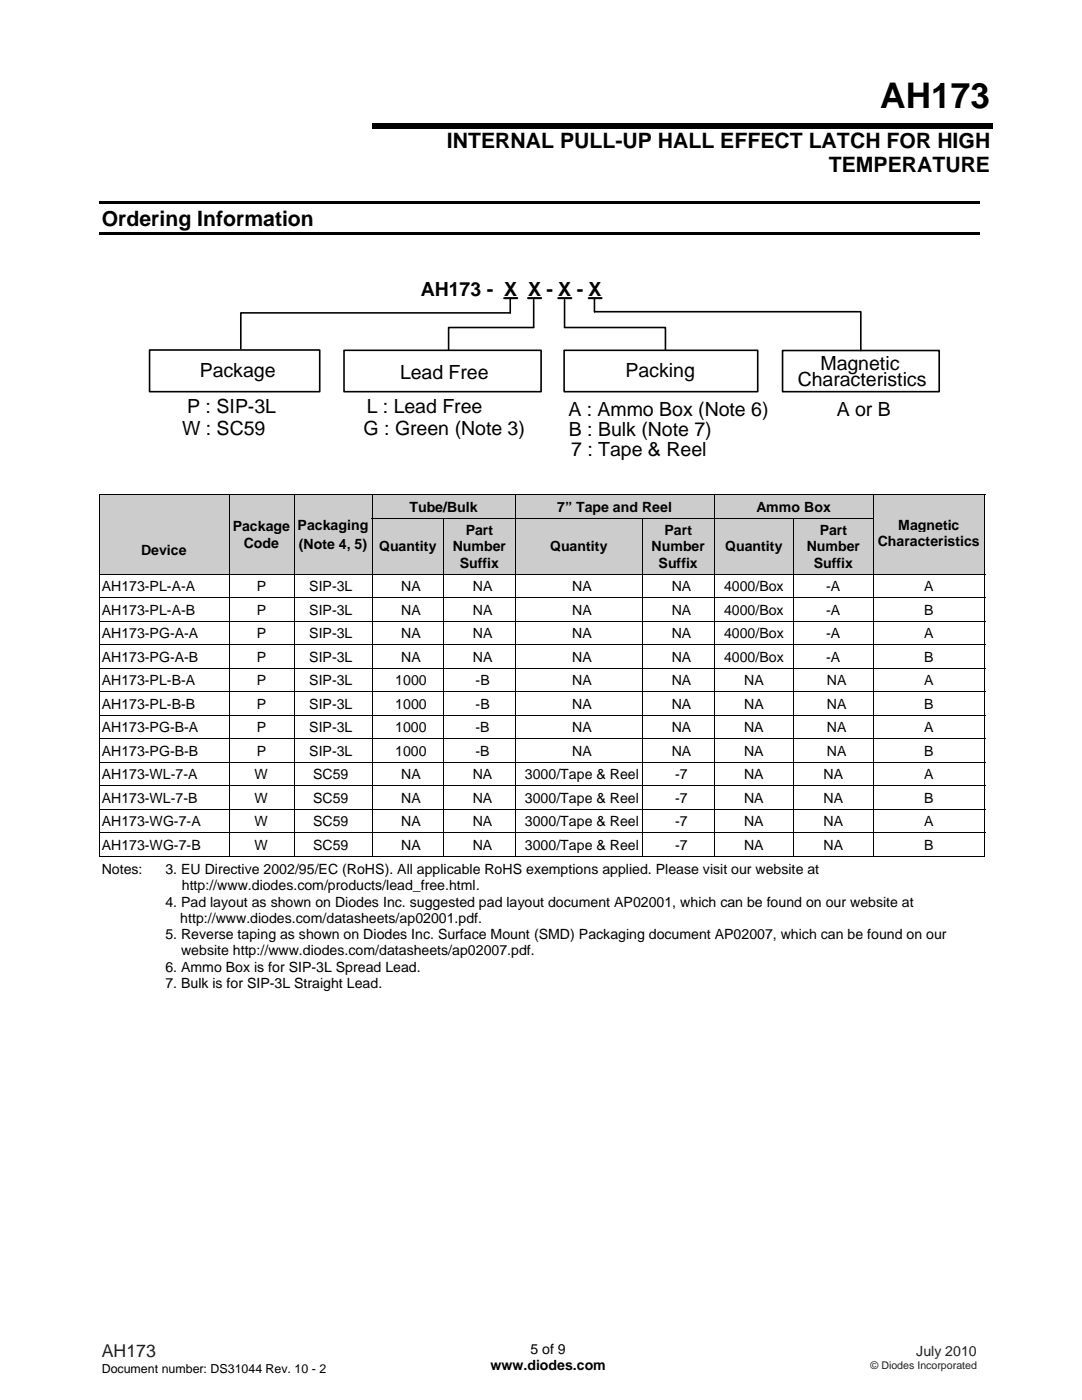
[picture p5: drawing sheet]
<svg xmlns="http://www.w3.org/2000/svg" width="216mm" height="279mm" viewBox="0 0 216 279" stroke-linecap="round" stroke-linejoin="round" font-family="sans-serif">
<defs><g id="words">
<text font-size="7" x="175.6" y="21.6">AH173</text>
<g font-size="4.2">
<text x="89.2" y="29.5">INTERNAL PULL-UP HALL EFFECT LATCH FOR HIGH</text>
<text x="165.4" y="34.4">TEMPERATURE</text>
<text x="20.3" y="45">Ordering Information</text>
</g>
<g font-size="3.9">
<text x="83.9" y="59.1">AH173 - X X - X - X</text>
<text x="39.9" y="75.3">Package</text>
<text x="79.8" y="75.6">Lead Free</text>
<text x="124.8" y="75.1">Packing</text>
<text x="159.2" y="77.1">Characteristics</text>
<text x="163.7" y="73.8">Magnetic</text>
<text x="37.4" y="82.4">P : SIP-3L</text>
<text x="73.2" y="82.5">L : Lead Free</text>
<text x="113.4" y="83">A : Ammo Box (Note 6)</text>
<text x="167" y="83">A or B</text>
<text x="36.3" y="86.9">W : SC59</text>
<text x="72.6" y="86.8">G : Green (Note 3)</text>
<text x="113.5" y="87">B : Bulk (Note 7)</text>
<text x="114" y="90.9">7 : Tape &amp; Reel</text>
</g>
<text font-size="3.5" fill="#231f20" x="20.3" y="270.9">AH173</text>
<g font-size="2.8">
<text x="46.4" y="106">Package</text>
<text x="59.4" y="105.7">Packaging</text>
<text x="81.7" y="102.1">Tube/Bulk</text>
<text x="92.9" y="106.8">Part</text>
<text x="111.2" y="102.1">7” Tape and Reel</text>
<text x="132.6" y="106.8">Part</text>
<text x="150.9" y="102.1">Ammo Box</text>
<text x="163.6" y="106.8">Part</text>
<text x="179.2" y="105.7">Magnetic</text>
<text x="28.2" y="110.8">Device</text>
<text x="48.6" y="109.3">Code</text>
<text x="59.6" y="109.6">(Note 4, 5)</text>
<text x="75.6" y="110">Quantity</text>
<text x="90.3" y="110">Number</text>
<text x="91.7" y="113.3">Suffix</text>
<text x="109.8" y="110">Quantity</text>
<text x="130" y="110">Number</text>
<text x="131.4" y="113.3">Suffix</text>
<text x="144.7" y="110">Quantity</text>
<text x="161" y="110">Number</text>
<text x="162.4" y="113.3">Suffix</text>
<text x="175.2" y="108.9">Characteristics</text>
<text x="20.3" y="118">AH173-PL-A-A</text>
<text x="51.2" y="118">P</text>
<text x="61.7" y="118">SIP-3L</text>
<text x="80.1" y="118">NA</text>
<text x="94.4" y="118">NA</text>
<text x="114.2" y="118">NA</text>
<text x="134" y="118">NA</text>
<text x="144.5" y="118">4000/Box</text>
<text x="164.9" y="118">-A</text>
<text x="184.4" y="118">A</text>
<text x="20.3" y="122.6">AH173-PL-A-B</text>
<text x="51.2" y="122.6">P</text>
<text x="61.7" y="122.6">SIP-3L</text>
<text x="80.1" y="122.6">NA</text>
<text x="94.4" y="122.6">NA</text>
<text x="114.2" y="122.6">NA</text>
<text x="134" y="122.6">NA</text>
<text x="144.5" y="122.6">4000/Box</text>
<text x="164.9" y="122.6">-A</text>
<text x="184.4" y="122.6">B</text>
<text x="20.3" y="127.3">AH173-PG-A-A</text>
<text x="51.2" y="127.3">P</text>
<text x="61.7" y="127.3">SIP-3L</text>
<text x="80.1" y="127.3">NA</text>
<text x="94.4" y="127.3">NA</text>
<text x="114.2" y="127.3">NA</text>
<text x="134" y="127.3">NA</text>
<text x="144.5" y="127.3">4000/Box</text>
<text x="164.9" y="127.3">-A</text>
<text x="184.4" y="127.3">A</text>
<text x="20.3" y="132">AH173-PG-A-B</text>
<text x="20.3" y="136.7">AH173-PL-B-A</text>
<text x="51.2" y="136.7">P</text>
<text x="51.2" y="132">P</text>
<text x="61.7" y="136.7">SIP-3L</text>
<text x="61.7" y="132">SIP-3L</text>
<text x="78.9" y="136.7">1000</text>
<text x="80.1" y="132">NA</text>
<text x="94.4" y="132">NA</text>
<text x="94.9" y="136.7">-B</text>
<text x="114.2" y="132">NA</text>
<text x="114.2" y="136.7">NA</text>
<text x="134" y="132">NA</text>
<text x="134" y="136.7">NA</text>
<text x="144.5" y="132">4000/Box</text>
<text x="148.5" y="136.7">NA</text>
<text x="164.9" y="132">-A</text>
<text x="165" y="136.7">NA</text>
<text x="184.4" y="132">B</text>
<text x="184.4" y="136.7">A</text>
<text x="20.3" y="141.4">AH173-PL-B-B</text>
<text x="51.2" y="141.4">P</text>
<text x="61.7" y="141.4">SIP-3L</text>
<text x="78.9" y="141.4">1000</text>
<text x="94.9" y="141.4">-B</text>
<text x="114.2" y="141.4">NA</text>
<text x="134" y="141.4">NA</text>
<text x="148.5" y="141.4">NA</text>
<text x="165" y="141.4">NA</text>
<text x="184.4" y="141.4">B</text>
<text x="20.3" y="146.1">AH173-PG-B-A</text>
<text x="51.2" y="146.1">P</text>
<text x="61.7" y="146.1">SIP-3L</text>
<text x="78.9" y="146.1">1000</text>
<text x="94.9" y="146.1">-B</text>
<text x="114.2" y="146.1">NA</text>
<text x="134" y="146.1">NA</text>
<text x="148.5" y="146.1">NA</text>
<text x="165" y="146.1">NA</text>
<text x="184.4" y="146.1">A</text>
<text x="20.3" y="150.8">AH173-PG-B-B</text>
<text x="20.3" y="155.5">AH173-WL-7-A</text>
<text x="50.8" y="155.5">W</text>
<text x="51.2" y="150.8">P</text>
<text x="61.7" y="150.8">SIP-3L</text>
<text x="62.5" y="155.5">SC59</text>
<text x="78.9" y="150.8">1000</text>
<text x="80" y="155.5">NA</text>
<text x="94.3" y="155.5">NA</text>
<text x="94.9" y="150.8">-B</text>
<text x="104.7" y="155.5">3000/Tape &amp; Reel</text>
<text x="114.2" y="150.8">NA</text>
<text x="134" y="150.8">NA</text>
<text x="134.7" y="155.5">-7</text>
<text x="148.5" y="155.5">NA</text>
<text x="148.5" y="150.8">NA</text>
<text x="164.3" y="155.5">NA</text>
<text x="165" y="150.8">NA</text>
<text x="184.4" y="155.5">A</text>
<text x="184.4" y="150.8">B</text>
<text x="20.3" y="160.2">AH173-WL-7-B</text>
<text x="50.8" y="160.2">W</text>
<text x="62.5" y="160.2">SC59</text>
<text x="80" y="160.2">NA</text>
<text x="94.3" y="160.2">NA</text>
<text x="104.7" y="160.2">3000/Tape &amp; Reel</text>
<text x="134.7" y="160.2">-7</text>
<text x="148.5" y="160.2">NA</text>
<text x="164.3" y="160.2">NA</text>
<text x="184.4" y="160.2">B</text>
<text x="20.3" y="164.9">AH173-WG-7-A</text>
<text x="50.8" y="164.9">W</text>
<text x="62.5" y="164.9">SC59</text>
<text x="80.1" y="164.9">NA</text>
<text x="94.3" y="164.9">NA</text>
<text x="104.7" y="164.9">3000/Tape &amp; Reel</text>
<text x="134.7" y="164.9">-7</text>
<text x="148.5" y="164.9">NA</text>
<text x="164.3" y="164.9">NA</text>
<text x="184.4" y="164.9">A</text>
<text x="20.3" y="169.6">AH173-WG-7-B</text>
<text x="50.8" y="169.6">W</text>
<text x="62.5" y="169.6">SC59</text>
<text x="80.1" y="169.6">NA</text>
<text x="94.3" y="169.6">NA</text>
<text x="104.7" y="169.6">3000/Tape &amp; Reel</text>
<text x="134.7" y="169.6">-7</text>
<text x="148.5" y="169.6">NA</text>
<text x="164.3" y="169.6">NA</text>
<text x="184.4" y="169.6">B</text>
<text x="20.3" y="174.5">Notes:</text>
<text x="33" y="174.5">3. EU Directive 2002/95/EC (RoHS). All applicable RoHS exemptions applied. Please visit our website at</text>
<text x="36.3" y="177.7">http://www.diodes.com/products/lead_free.html.</text>
<text x="33" y="181">4. Pad layout as shown on Diodes Inc. suggested pad layout document AP02001, which can be found on our website at</text>
<text x="36" y="184.2">http://www.diodes.com/datasheets/ap02001.pdf.</text>
<text x="33" y="187.5">5. Reverse taping as shown on Diodes Inc. Surface Mount (SMD) Packaging document AP02007, which can be found on our</text>
<text x="36.1" y="190.7">website http://www.diodes.com/datasheets/ap02007.pdf.</text>
<text x="33" y="193.9">6. Ammo Box is for SIP-3L Spread Lead.</text>
<text x="33" y="197.2">7. Bulk is for SIP-3L Straight Lead.</text>
<text x="97.9" y="273.5">www.diodes.com</text>
<text x="105.8" y="270.2">5 of 9</text>
</g>
<text font-size="2.8" fill="#231f20" x="182.8" y="270.6">July 2010</text>
<text font-size="2.5" x="20.3" y="274">Document number: DS31044 Rev. 10 - 2</text>
<text font-size="2.1" fill="#231f20" x="173.7" y="273.2">© Diodes Incorporated</text>
</g></defs>
<path d="M74.3 24.5h123.8v1.1h-123.8zM19.8 40.2h175.6v.5h-175.6zM19.8 46.3h175.6v.5h-175.6z" fill="#000"/>
<path d="M100.6 59.5h2.6M105.4 59.5h2.6M111.4 59.5h2.6M117.5 59.5h2.5" fill="none" stroke="#000" stroke-width=".42"/>
<path d="M106.5 59.8v5.6h-17v4.5M112.6 59.8v5.6h20.2v4.5M29.8 69.8h34v8.4h-34zM68.6 69.9h39.4v8.3h-39.4zM112.6 69.9h38.6v8.3h-38.6z" fill="none" stroke="#000" stroke-width=".32"/>
<path d="M156.1 70h28.1v8.2h-28.1z" fill="#fff"/>
<path d="M101.8 59.7v2.7h-53.8v7.2M118.6 59.5v2.8M118.7 62.2h53.1v7.8M156.1 70h31.3v8.2h-31.3z" fill="none" stroke="#000" stroke-width=".32"/>
<g fill="#ccc">
<path d="M19.9 98.8h25.7v15.7h-25.7z"/>
<path d="M20.3 101.9h24.9v9.6h-24.9z"/>
<path d="M45.8 98.8h12.8v15.7h-12.8z"/>
<path d="M46.2 102.8h12v3.9h-12z"/>
<path d="M46.2 106.7h12v3.9h-12z"/>
<path d="M58.8 98.8h15.4v15.7h-15.4z"/>
<path d="M59.2 102.5h14.6v4.5h-14.6z"/>
<path d="M59.2 107h14.6v3.9h-14.6z"/>
<path d="M74.4 98.8h28.4v4.6h-28.4z"/>
<path d="M74.8 98.8h27.6v4.6h-27.6z"/>
<path d="M102.9 98.8h39.6v4.6h-39.6z"/>
<path d="M103.3 98.8h38.7v4.6h-38.7z"/>
<path d="M142.6 98.8h31.6v4.6h-31.6z"/>
<path d="M143 98.8h30.8v4.6h-30.8z"/>
<path d="M174.4 98.8h22v15.7h-22z"/>
<path d="M174.8 98.8h21.2v7.5h-21.2z"/>
<path d="M174.8 106.3h21.2v3.3h-21.2z"/>
</g>
<path d="M19.7 98.7h.2v.1h-.2zM196.4 98.7h.2v.1h-.2z" fill="#000"/>
<path d="M19.7 98.7h176.9M19.8 98.8v4.6M45.7 98.8v4.6M58.7 98.8v4.6M74.3 98.8v4.6M102.8 98.8v4.6M142.5 98.8v4.6M174.3 98.8v4.6M196.5 98.8v4.6" fill="none" stroke="#000" stroke-width=".2"/>
<g fill="#ccc">
<path d="M74.4 103.5h14.1v11h-14.1z"/>
<path d="M74.8 106.8h13.3v4.5h-13.3z"/>
<path d="M88.6 103.5h14.2v11h-14.2z"/>
<path d="M89 103.5h13.4v3.9h-13.4z"/>
<path d="M89 107.4h13.4v3.3h-13.4z"/>
<path d="M89 110.7h13.4v3.8h-13.4z"/>
<path d="M102.9 103.5h25.3v11h-25.3z"/>
<path d="M103.3 106.8h24.5v4.5h-24.5z"/>
<path d="M128.3 103.5h14.2v11h-14.2z"/>
<path d="M128.7 103.5h13.3v3.9h-13.3z"/>
<path d="M128.7 107.4h13.3v3.3h-13.3z"/>
<path d="M128.7 110.7h13.3v3.8h-13.3z"/>
<path d="M142.6 103.5h15.7v11h-15.7z"/>
<path d="M143 106.8h14.9v4.5h-14.9z"/>
<path d="M158.5 103.5h15.7v11h-15.7z"/>
<path d="M158.9 103.5h14.9v3.9h-14.9z"/>
<path d="M158.9 107.4h14.9v3.3h-14.9z"/>
<path d="M158.9 110.7h14.9v3.8h-14.9z"/>
</g>
<path d="M19.7 103.4h.2v.1h-.2zM45.6 103.4h.2v.1h-.2zM58.6 103.4h.2v.1h-.2zM196.4 103.4h.2v.1h-.2zM196.4 170.8h.2v.2h-.2z" fill="#000"/>
<g fill="none" stroke="#000" stroke-width=".2">
<path d="M19.7 114.6h176.9M19.7 119.3h176.9M19.8 103.5v11M19.8 114.7v4.5M19.8 119.4v4.5M45.7 103.5v11M45.7 114.7v4.5M45.7 119.4v4.5M58.7 103.5v11M58.7 114.7v4.5M58.7 119.4v4.5M74.2 103.4h100.2"/>
<path d="M74.3 103.5v11M74.3 114.7v4.5M74.3 119.4v4.5M88.6 103.5v11M88.6 114.7v4.5M88.6 119.4v4.5M102.8 103.5v11M102.8 114.7v4.5M102.8 119.4v4.5M128.2 103.5v11M128.2 114.7v4.5M128.2 119.4v4.5"/>
<path d="M142.5 103.5v11M142.5 114.7v4.5M142.5 119.4v4.5M158.4 103.5v11M158.4 114.7v4.5M158.4 119.4v4.5M174.3 103.5v11M174.3 114.7v4.5M174.3 119.4v4.5M196.5 103.5v11M196.5 114.7v4.5M196.5 119.4v4.5"/>
<path d="M19.7 124h176.9M19.7 128.7h176.9M19.7 133.4h176.9M19.7 138.1h176.9M19.8 124.1v4.5M19.8 128.8v4.5M19.8 133.5v4.5M19.8 138.2v4.5M45.7 124.1v4.5M45.7 128.8v4.5M45.7 133.5v4.5M45.7 138.2v4.5"/>
<path d="M58.7 124.1v4.5M58.7 128.8v4.5M58.7 133.5v4.5M58.7 138.2v4.5M74.3 124.1v4.5M74.3 128.8v4.5M74.3 133.5v4.5M74.3 138.2v4.5M88.6 124.1v4.5M88.6 128.8v4.5M88.6 133.5v4.5M88.6 138.2v4.5"/>
<path d="M102.8 124.1v4.5M102.8 128.8v4.5M102.8 133.5v4.5M102.8 138.2v4.5M128.2 124.1v4.5M128.2 128.8v4.5M128.2 133.5v4.5M128.2 138.2v4.5M142.5 124.1v4.5M142.5 128.8v4.5M142.5 133.5v4.5M142.5 138.2v4.5"/>
<path d="M158.4 124.1v4.5M158.4 128.8v4.5M158.4 133.5v4.5M158.4 138.2v4.5M174.3 124.1v4.5M174.3 128.8v4.5M174.3 133.5v4.5M174.3 138.2v4.5M196.5 124.1v4.5M196.5 128.8v4.5M196.5 133.5v4.5M196.5 138.2v4.5"/>
<path d="M19.7 142.8h176.9M19.7 147.5h176.9M19.7 152.2h176.9M19.7 156.8h176.9M19.8 142.9v4.5M19.8 147.6v4.5M19.8 152.3v4.5M19.8 156.9v4.6M45.7 142.9v4.5M45.7 147.6v4.5M45.7 152.3v4.5M45.7 156.9v4.6"/>
<path d="M58.7 142.9v4.5M58.7 147.6v4.5M58.7 152.3v4.5M58.7 156.9v4.6M74.3 142.9v4.5M74.3 147.6v4.5M74.3 152.3v4.5M74.3 156.9v4.6M88.6 142.9v4.5M88.6 147.6v4.5M88.6 152.3v4.5M88.6 156.9v4.6"/>
<path d="M102.8 142.9v4.5M102.8 147.6v4.5M102.8 152.3v4.5M102.8 156.9v4.6M128.2 142.9v4.5M128.2 147.6v4.5M128.2 152.3v4.5M128.2 156.9v4.6M142.5 142.9v4.5M142.5 147.6v4.5M142.5 152.3v4.5M142.5 156.9v4.6"/>
<path d="M158.4 142.9v4.5M158.4 147.6v4.5M158.4 152.3v4.5M158.4 156.9v4.6M174.3 142.9v4.5M174.3 147.6v4.5M174.3 152.3v4.5M174.3 156.9v4.6M196.5 142.9v4.5M196.5 147.6v4.5M196.5 152.3v4.5M196.5 156.9v4.6"/>
<path d="M19.7 161.5h176.9M19.7 166.2h176.9M19.7 170.9h25.9M19.8 161.6v4.5M19.8 166.3v4.7M45.7 161.6v4.5M45.7 166.3v4.7M45.8 170.9h12.8M58.7 161.6v4.5M58.7 166.3v4.7M58.8 170.9h15.4M74.3 161.6v4.5"/>
<path d="M74.3 166.3v4.7M74.4 170.9h14.1M88.6 161.6v4.5M88.6 166.3v4.7M88.6 170.9h14.2M102.8 161.6v4.5M102.8 166.3v4.7M102.9 170.9h25.3M128.2 161.6v4.5M128.2 166.3v4.7M128.3 170.9h14.2M142.5 161.6v4.5"/>
<path d="M142.5 166.3v4.7M142.6 170.9h15.7M158.4 161.6v4.5M158.4 166.3v4.7M158.5 170.9h15.7M174.3 161.6v4.5M174.3 166.3v4.7M174.4 170.9h22M196.5 161.6v4.5M196.5 166.3v4.7"/>
</g>
<use href="#words"/>
</svg>
